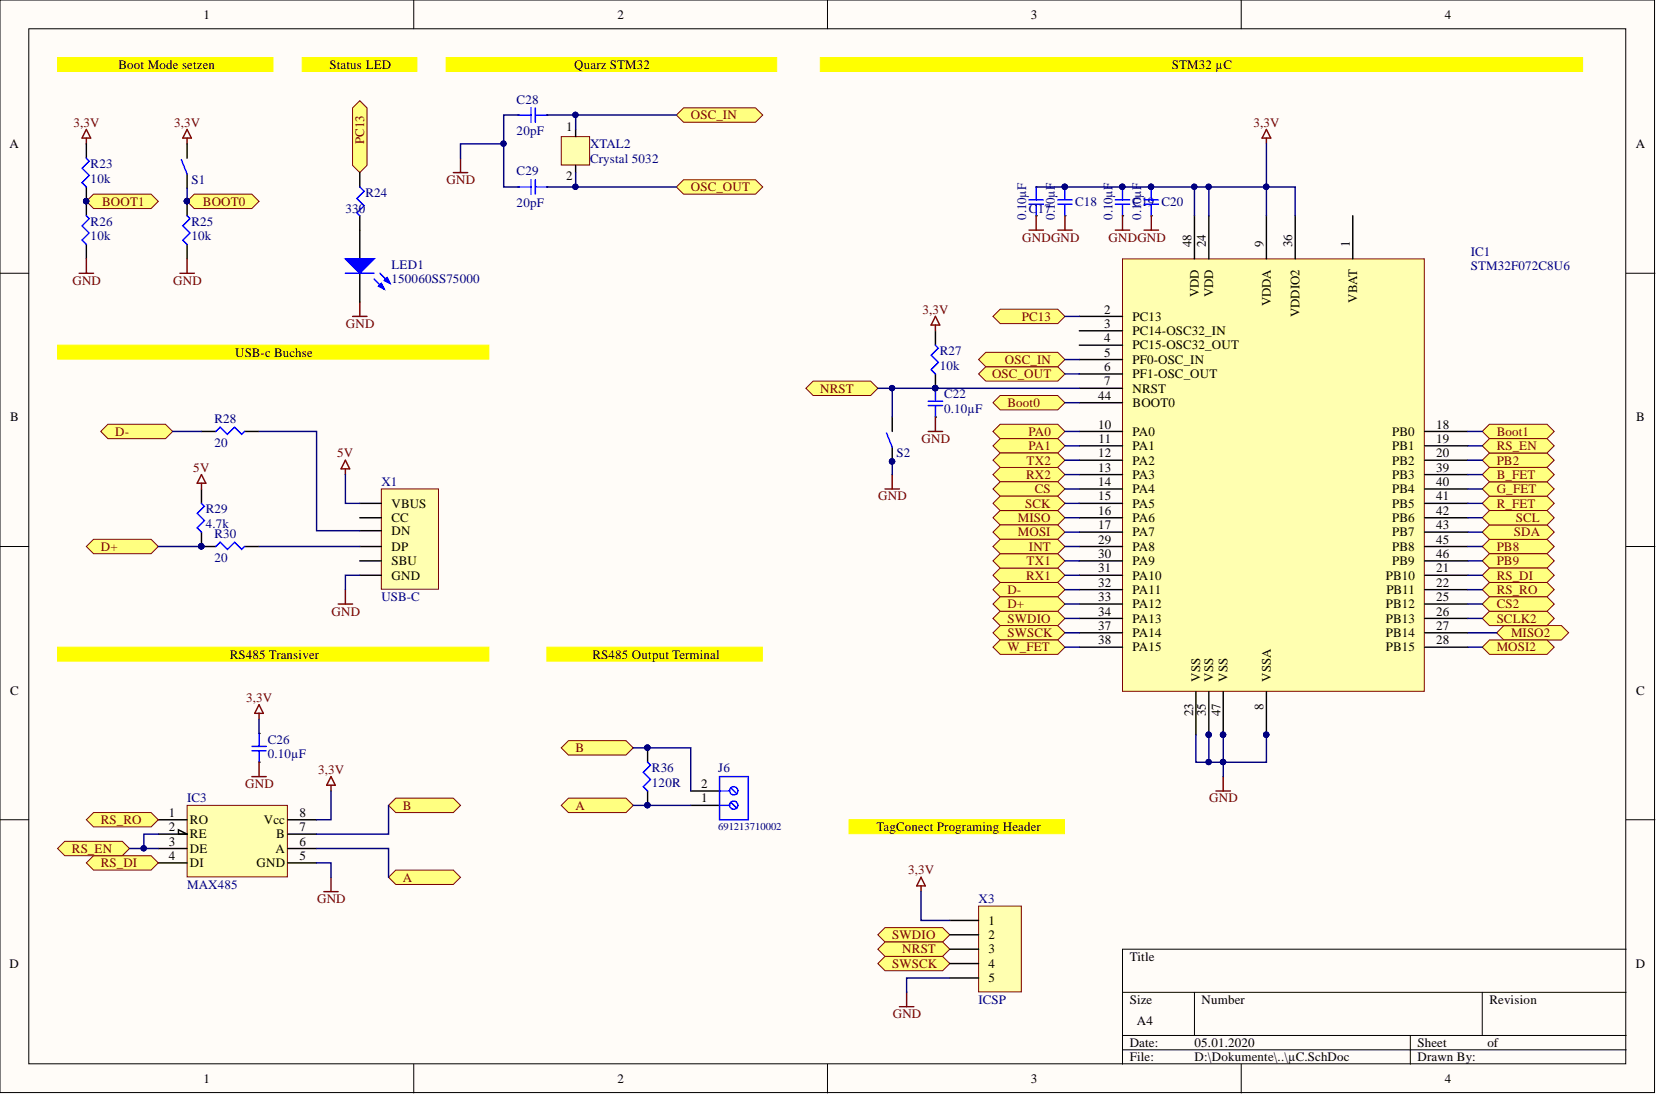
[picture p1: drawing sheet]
<svg xmlns="http://www.w3.org/2000/svg" width="292mm" height="193mm" viewBox="0 0 292 193" stroke-linecap="round" stroke-linejoin="round" font-family="sans-serif">
<defs><g id="words">
<g font-size="2.3">
<text x="35.9" y="3.3">1</text>
<text x="108.9" y="3.3">2</text>
<text x="181.8" y="3.3">3</text>
<text x="254.9" y="3.3">4</text>
<text x="20.9" y="12.2">Boot Mode setzen</text>
<text x="58.1" y="12.2">Status LED</text>
<text x="101.3" y="12.2">Quarz STM32</text>
<text x="206.7" y="12.2">STM32 µC</text>
<text x="99.8" y="23.1">1</text>
<text x="1.7" y="26.1">A</text>
<text x="288.5" y="26.1">A</text>
<text x="99.8" y="31.7">2</text>
<text x="210.2" y="43.6" transform="rotate(-90 210.2 43.6)">48</text>
<text x="212.7" y="43.6" transform="rotate(-90 212.7 43.6)">24</text>
<text x="222.9" y="43.6" transform="rotate(-90 222.9 43.6)">9</text>
<text x="228" y="43.6" transform="rotate(-90 228 43.6)">36</text>
<text x="238.1" y="43.6" transform="rotate(-90 238.1 43.6)">1</text>
<text x="211.5" y="52.4" transform="rotate(-90 211.5 52.4)">VDD</text>
<text x="214" y="52.4" transform="rotate(-90 214 52.4)">VDD</text>
<text x="239.4" y="53.4" transform="rotate(-90 239.4 53.4)">VBAT</text>
<text x="194.8" y="55.3">2</text>
<text x="194.8" y="57.8">3</text>
<text x="199.8" y="56.6">PC13</text>
<text x="199.8" y="59.1">PC14-OSC32_IN</text>
<text x="224.1" y="54" transform="rotate(-90 224.1 54)">VDDA</text>
<text x="229.2" y="56" transform="rotate(-90 229.2 56)">VDDIO2</text>
<text x="41.5" y="62.9">USB-c Buchse</text>
<text x="194.8" y="60.4">4</text>
<text x="194.8" y="62.9">5</text>
<text x="194.8" y="65.4">6</text>
<text x="199.8" y="61.6">PC15-OSC32_OUT</text>
<text x="199.8" y="64.2">PF0-OSC_IN</text>
<text x="193.7" y="70.5">44</text>
<text x="194.8" y="68">7</text>
<text x="199.8" y="66.7">PF1-OSC_OUT</text>
<text x="199.8" y="69.3">NRST</text>
<text x="199.8" y="71.8">BOOT0</text>
<text x="1.8" y="74.3">B</text>
<text x="193.7" y="75.6">10</text>
<text x="199.8" y="76.9">PA0</text>
<text x="245.5" y="76.9">PB0</text>
<text x="253.3" y="75.6">18</text>
<text x="288.6" y="74.3">B</text>
<text x="193.7" y="80.7">12</text>
<text x="193.7" y="83.2">13</text>
<text x="193.8" y="78.1">11</text>
<text x="199.8" y="79.4">PA1</text>
<text x="199.8" y="81.9">PA2</text>
<text x="245.5" y="79.4">PB1</text>
<text x="245.5" y="81.9">PB2</text>
<text x="253.3" y="83.2">39</text>
<text x="253.3" y="78.1">19</text>
<text x="253.3" y="80.7">20</text>
<text x="69" y="89.5">VBUS</text>
<text x="193.7" y="85.7">14</text>
<text x="193.7" y="88.3">15</text>
<text x="199.8" y="84.5">PA3</text>
<text x="199.8" y="87">PA4</text>
<text x="199.8" y="89.5">PA5</text>
<text x="245.5" y="89.5">PB5</text>
<text x="245.5" y="87">PB4</text>
<text x="245.5" y="84.5">PB3</text>
<text x="253.3" y="88.3">41</text>
<text x="253.3" y="85.7">40</text>
<text x="69" y="92.1">CC</text>
<text x="69" y="94.4">DN</text>
<text x="193.7" y="95.9">29</text>
<text x="193.7" y="90.8">16</text>
<text x="193.7" y="93.4">17</text>
<text x="199.8" y="92.1">PA6</text>
<text x="199.8" y="94.6">PA7</text>
<text x="245.5" y="94.6">PB7</text>
<text x="245.5" y="92.1">PB6</text>
<text x="253.3" y="95.9">45</text>
<text x="253.3" y="93.4">43</text>
<text x="253.3" y="90.8">42</text>
<text x="69" y="97.2">DP</text>
<text x="69" y="99.7">SBU</text>
<text x="193.7" y="101">31</text>
<text x="193.7" y="98.4">30</text>
<text x="199.8" y="99.7">PA9</text>
<text x="199.8" y="97.2">PA8</text>
<text x="245.5" y="99.7">PB9</text>
<text x="245.5" y="97.2">PB8</text>
<text x="253.3" y="98.4">46</text>
<text x="253.3" y="101">21</text>
<text x="69" y="102.2">GND</text>
<text x="193.7" y="106">33</text>
<text x="193.7" y="103.5">32</text>
<text x="199.8" y="107.3">PA12</text>
<text x="199.8" y="104.8">PA11</text>
<text x="199.8" y="102.2">PA10</text>
<text x="244.4" y="107.3">PB12</text>
<text x="244.4" y="102.2">PB10</text>
<text x="244.5" y="104.8">PB11</text>
<text x="253.3" y="106">25</text>
<text x="253.3" y="103.5">22</text>
<text x="193.7" y="113.6">38</text>
<text x="193.7" y="111.1">37</text>
<text x="193.7" y="108.6">34</text>
<text x="199.8" y="112.4">PA14</text>
<text x="199.8" y="109.8">PA13</text>
<text x="244.4" y="112.4">PB14</text>
<text x="244.4" y="109.8">PB13</text>
<text x="253.3" y="113.6">28</text>
<text x="253.3" y="111.1">27</text>
<text x="253.3" y="108.6">26</text>
<text x="40.5" y="116.2">RS485 Transiver</text>
<text x="104.5" y="116.2">RS485 Output Terminal</text>
<text x="199.8" y="114.9">PA15</text>
<text x="244.4" y="114.9">PB15</text>
<text x="1.8" y="122.5">C</text>
<text x="211.7" y="120.2" transform="rotate(-90 211.7 120.2)">VSS</text>
<text x="214" y="120.2" transform="rotate(-90 214 120.2)">VSS</text>
<text x="216.5" y="120.2" transform="rotate(-90 216.5 120.2)">VSS</text>
<text x="222.9" y="125.2" transform="rotate(-90 222.9 125.2)">8</text>
<text x="224.1" y="120.2" transform="rotate(-90 224.1 120.2)">VSSA</text>
<text x="288.6" y="122.5">C</text>
<text x="210.4" y="126.3" transform="rotate(-90 210.4 126.3)">23</text>
<text x="212.7" y="126.3" transform="rotate(-90 212.7 126.3)">35</text>
<text x="215.3" y="126.3" transform="rotate(-90 215.3 126.3)">47</text>
<text x="123.7" y="141.6">1</text>
<text x="123.7" y="139">2</text>
<text x="29.8" y="144.1">1</text>
<text x="29.8" y="146.6">2</text>
<text x="29.8" y="149.2">3</text>
<text x="33.5" y="145.4">RO</text>
<text x="33.5" y="147.9">RE</text>
<text x="46.5" y="145.4">Vcc</text>
<text x="48.7" y="147.9">B</text>
<text x="52.8" y="144.1">8</text>
<text x="52.8" y="146.6">7</text>
<text x="52.8" y="149.2">6</text>
<text x="154.6" y="146.6">TagConect Programing Header</text>
<text x="29.8" y="151.7">4</text>
<text x="33.5" y="150.4">DE</text>
<text x="33.5" y="153">DI</text>
<text x="45.3" y="153">GND</text>
<text x="48.6" y="150.4">A</text>
<text x="52.8" y="151.7">5</text>
<text x="174.4" y="163.1">1</text>
<text x="174.4" y="165.7">2</text>
<text x="1.7" y="170.7">D</text>
<text x="174.4" y="168.2">3</text>
<text x="174.4" y="170.7">4</text>
<text x="174.4" y="173.3">5</text>
<text x="199.3" y="169.5">Title</text>
<text x="288.5" y="170.7">D</text>
<text x="199.3" y="177.1">Size</text>
<text x="212" y="177.1">Number</text>
<text x="262.7" y="177.1">Revision</text>
<text x="199.3" y="184.7">Date:</text>
<text x="200.5" y="180.9">A4</text>
<text x="210.7" y="184.7">05.01.2020</text>
<text x="250" y="184.7">Sheet</text>
<text x="262.4" y="184.7">of</text>
<text x="35.9" y="191">1</text>
<text x="108.9" y="191">2</text>
<text x="181.8" y="191">3</text>
<text x="199.3" y="187.2">File:</text>
<text x="210.7" y="187.2">D:\Dokumente\..\µC.SchDoc</text>
<text x="250" y="187.2">Drawn By:</text>
<text x="254.9" y="191">4</text>
</g>
<g font-size="2.3" fill="#800000">
<text x="12.9" y="22.3">3,3V</text>
<text x="30.7" y="22.3">3,3V</text>
<text x="121.8" y="21.1">OSC_IN</text>
<text x="221.1" y="22.3">3,3V</text>
<text x="64.2" y="25.4" transform="rotate(-90 64.2 25.4)">PC13</text>
<text x="78.8" y="32.5">GND</text>
<text x="121.8" y="33.7">OSC_OUT</text>
<text x="18" y="36.3">BOOT1</text>
<text x="35.8" y="36.3">BOOT0</text>
<text x="180.3" y="42.6">GNDGND</text>
<text x="195.5" y="42.6">GNDGND</text>
<text x="12.8" y="50.2">GND</text>
<text x="30.5" y="50.2">GND</text>
<text x="61" y="57.8">GND</text>
<text x="162.7" y="55.3">3,3V</text>
<text x="180.2" y="56.6">PC13</text>
<text x="177.3" y="64.2">OSC_IN</text>
<text x="144.7" y="69.3">NRST</text>
<text x="175" y="66.7">OSC_OUT</text>
<text x="177.7" y="71.8">Boot0</text>
<text x="20.3" y="76.9">D-</text>
<text x="181.4" y="76.9">PA0</text>
<text x="264" y="76.9">Boot1</text>
<text x="34.1" y="83.2">5V</text>
<text x="59.5" y="80.7">5V</text>
<text x="162.5" y="78.1">GND</text>
<text x="181.1" y="81.9">TX2</text>
<text x="181.4" y="79.4">PA1</text>
<text x="264" y="81.9">PB2</text>
<text x="264" y="79.4">RS_EN</text>
<text x="154.9" y="88.3">GND</text>
<text x="180.8" y="89.5">SCK</text>
<text x="181" y="84.5">RX2</text>
<text x="182.5" y="87">CS</text>
<text x="264" y="89.5">R_FET</text>
<text x="264" y="87">G_FET</text>
<text x="264" y="84.5">B_FET</text>
<text x="179.6" y="92.1">MISO</text>
<text x="179.6" y="94.6">MOSI</text>
<text x="267" y="94.6">SDA</text>
<text x="267.4" y="92.1">SCL</text>
<text x="17.8" y="97.2">D+</text>
<text x="181.1" y="99.7">TX1</text>
<text x="181.5" y="97.2">INT</text>
<text x="264" y="97.2">PB8</text>
<text x="264" y="99.7">PB9</text>
<text x="177.7" y="104.8">D-</text>
<text x="177.7" y="107.3">D+</text>
<text x="181" y="102.2">RX1</text>
<text x="264" y="104.8">RS_RO</text>
<text x="264" y="102.2">RS_DI</text>
<text x="264" y="107.3">CS2</text>
<text x="58.5" y="108.6">GND</text>
<text x="177.7" y="109.8">SWDIO</text>
<text x="177.7" y="112.4">SWSCK</text>
<text x="264" y="109.8">SCLK2</text>
<text x="266.5" y="112.4">MISO2</text>
<text x="177.7" y="114.9">W_FET</text>
<text x="264" y="114.9">MOSI2</text>
<text x="43.4" y="123.8">3,3V</text>
<text x="56.1" y="136.5">3,3V</text>
<text x="101.5" y="132.7">B</text>
<text x="43.2" y="139">GND</text>
<text x="71.1" y="142.8">B</text>
<text x="101.5" y="142.8">A</text>
<text x="213.3" y="141.6">GND</text>
<text x="17.8" y="145.4">RS_RO</text>
<text x="12.7" y="150.4">RS_EN</text>
<text x="17.8" y="153">RS_DI</text>
<text x="71.1" y="155.5">A</text>
<text x="160.2" y="154.2">3,3V</text>
<text x="55.9" y="159.3">GND</text>
<text x="157.4" y="165.7">SWDIO</text>
<text x="157.4" y="170.7">SWSCK</text>
<text x="159.2" y="168.2">NRST</text>
<text x="157.5" y="179.6">GND</text>
</g>
<g font-size="2.3" fill="#000080">
<text x="91.1" y="18.3">C28</text>
<text x="91.1" y="23.8">20pF</text>
<text x="16" y="29.7">R23</text>
<text x="104.1" y="26.1">XTAL2</text>
<text x="104.1" y="28.7">Crystal 5032</text>
<text x="16" y="32.2">10k</text>
<text x="33.8" y="32.5">S1</text>
<text x="64.5" y="34.8">R24</text>
<text x="91.1" y="31">C29</text>
<text x="16" y="39.8">R26</text>
<text x="33.8" y="39.8">R25</text>
<text x="60.9" y="37.5">330</text>
<text x="91.1" y="36.5">20pF</text>
<text x="181" y="38.8" transform="rotate(-90 181 38.8)">0.10µF</text>
<text x="181.5" y="37.5">C17</text>
<text x="186.1" y="38.8" transform="rotate(-90 186.1 38.8)">0.10µF</text>
<text x="189.6" y="36.3">C18</text>
<text x="196.2" y="38.8" transform="rotate(-90 196.2 38.8)">0.10µF</text>
<text x="199.8" y="36.3">C19</text>
<text x="201.3" y="38.8" transform="rotate(-90 201.3 38.8)">0.10µF</text>
<text x="204.9" y="36.3">C20</text>
<text x="16" y="42.4">10k</text>
<text x="33.8" y="42.4">10k</text>
<text x="69" y="47.4">LED1</text>
<text x="259.4" y="45.2">IC1</text>
<text x="259.4" y="47.7">STM32F072C8U6</text>
<text x="69" y="50">150060SS75000</text>
<text x="165.8" y="62.7">R27</text>
<text x="165.8" y="65.2">10k</text>
<text x="166.5" y="70.3">C22</text>
<text x="37.8" y="74.6">R28</text>
<text x="166.5" y="72.8">0.10µF</text>
<text x="37.8" y="78.9">20</text>
<text x="158.1" y="80.7">S2</text>
<text x="67.3" y="85.7">X1</text>
<text x="36.3" y="90.6">R29</text>
<text x="36.3" y="93.1">4.7k</text>
<text x="37.8" y="94.9">R30</text>
<text x="37.8" y="99.2">20</text>
<text x="67.3" y="106">USB-C</text>
<text x="47.2" y="131.2">C26</text>
<text x="47.2" y="133.7">0.10µF</text>
<text x="115" y="136.2">R36</text>
<text x="126.7" y="136.2">J6</text>
<text x="33" y="141.6">IC3</text>
<text x="115" y="138.8">120R</text>
<text x="33" y="156.8">MAX485</text>
<text x="172.6" y="159.3">X3</text>
<text x="172.6" y="177.1">ICSP</text>
</g>
<text font-size="1.9" fill="#000080" x="126.7" y="146.5">691213710002</text>
</g></defs>
<g fill="#fffcf8" stroke="#000" stroke-width=".18">
<path d="M0 0h291.8v192.7h-291.8z"/>
<path d="M5.1 5.1h281.7v182.5h-281.7z"/>
</g>
<g fill="none" stroke="#000" stroke-width=".18">
<path d="M73 0v5.1M146 0v5.1M218.9 0v5.1M0 48.2h5.1M286.8 48.2h5.1M0 96.4h5.1M286.8 96.4h5.1M0 144.6h5.1M286.8 144.6h5.1M198 175h88.8M210.7 175v7.6M261.5 175v7.6"/>
<path d="M286.8 167.4h-88.8v20.3M73 187.7v5.1M146 187.7v5.1M198 182.6h88.8M198 185.2h88.8M218.9 187.7v5.1M248.8 182.6v5.1"/>
</g>
<path d="M182.8 38.1v2.5M187.8 38.1v2.5M198 38.1v2.5M203.1 38.1v2.5M223.4 22.8l.7 1.6h-1.5zM223.4 24.4v1M181.5 40.6h2.5M186.6 40.6h2.5M196.7 40.6h2.6M201.8 40.6h2.5" fill="none" stroke="#800000" stroke-width=".25"/>
<path d="M182.8 33h.1M182.8 38.1h.1M187.8 33h.1M187.8 38.1h.1M198 33h.1M198 38.1h.1M203.1 33h.1M203.1 38.1h.1" fill="none" stroke="#000" stroke-width=".25"/>
<g fill="none" stroke="#00f" stroke-width=".25">
<path d="M181.5 36h2.5M181.5 35.3h2.5M182.8 33v2.3M182.8 36v2.1M186.6 36h2.5M186.6 35.3h2.5M187.8 33v2.3M187.8 36v2.1M196.7 36h2.6M196.7 35.3h2.6M198 33v2.3M198 36v2.1"/>
<path d="M201.8 36h2.5M201.8 35.3h2.5M203.1 33v2.3M203.1 36v2.1"/>
</g>
<g fill="#000080" stroke="#000080" stroke-width=".18">
<circle cx="187.8" cy="32.9" r=".47"/>
<circle cx="198" cy="32.9" r=".47"/>
<circle cx="203" cy="32.9" r=".47"/>
</g>
<g fill="#ffff80" stroke="#800000" stroke-width=".18">
<path d="M175.2 55.8l1.2-1.3h10.2l1.2 1.3-1.2 1.3h-10.2z" fill-rule="evenodd"/>
<path d="M175.2 76.1l1.2-1.3h10.2l1.2 1.3-1.2 1.3h-10.2z" fill-rule="evenodd"/>
<path d="M175.2 78.6l1.2-1.2h10.2l1.2 1.2-1.2 1.3h-10.2z" fill-rule="evenodd"/>
<path d="M261.5 81.2l1.2-1.3h10.2l1.2 1.3-1.2 1.2h-10.2z" fill-rule="evenodd"/>
<path d="M261.5 96.4l1.2-1.3h10.2l1.2 1.3-1.2 1.3h-10.2z" fill-rule="evenodd"/>
<path d="M261.5 98.9l1.2-1.2h10.2l1.2 1.2-1.2 1.3h-10.2z" fill-rule="evenodd"/>
<path d="M175.2 71l1.2-1.2h10.2l1.2 1.2-1.2 1.3h-10.2z" fill-rule="evenodd"/>
</g>
<path d="M214.5 139.5h2.5M215.8 137v2.5" fill="none" stroke="#800000" stroke-width=".25"/>
<g fill="#ffff80" stroke="#800000" stroke-width=".18">
<path d="M142.2 68.5l1.2-1.3h10.2l1.2 1.3-1.2 1.3h-10.2z" fill-rule="evenodd"/>
<path d="M154.8 164.9l1.3-1.3h10.2l1.2 1.3-1.2 1.3h-10.2z" fill-rule="evenodd"/>
<path d="M154.8 170l1.3-1.3h10.2l1.2 1.3-1.2 1.2h-10.2z" fill-rule="evenodd"/>
</g>
<path d="M162.5 154.7l.7 1.6h-1.5zM162.5 156.3v1M158.7 177.6h2.5M159.9 175v2.6" fill="none" stroke="#800000" stroke-width=".25"/>
<path d="M154.8 167.4l1.3-1.2h10.2l1.2 1.2-1.2 1.3h-10.2z" fill-rule="evenodd" fill="#ffff80" stroke="#800000" stroke-width=".18"/>
<path d="M172.6 159.8h7.6v15.2h-7.6z" fill="#ffffb0" stroke="#800000" stroke-width=".18"/>
<path d="M33 35.5v2.6M33 43.1v2.6M167.5 162.4h5.1M167.5 164.9h5.1M167.5 167.4h5.1M167.5 170h5.1M167.5 172.5h5.1" fill="none" stroke="#000" stroke-width=".25"/>
<circle cx="33" cy="35.5" r=".47" fill="#000080" stroke="#000080" stroke-width=".18"/>
<path d="M33 38.1l.5 .5-1.3 1.2 1.3 1.3-1.3 1.3 .8 .7" fill="none" stroke="#00f" stroke-width=".25"/>
<path d="M33 24.4v1M33 22.8l.8 1.6h-1.6zM31.7 48.2h2.6M33 45.7v2.5" fill="none" stroke="#800000" stroke-width=".25"/>
<path d="M33 35.5l1.3-1.3h10.1l1.3 1.3-1.3 1.3h-10.1z" fill-rule="evenodd" fill="#ffff80" stroke="#800000" stroke-width=".18"/>
<g fill="#000080" stroke="#000080" stroke-width=".18">
<circle cx="33" cy="35.5" r=".47"/>
<circle cx="165" cy="68.5" r=".47"/>
</g>
<path d="M10.2 10.1h38v2.5h-38z" fill="#ff0" stroke="#ff0" stroke-width=".18"/>
<path d="M165 58.3v2.6M165 68.5h.1M165 73.6h.1M165 66v2.5" fill="none" stroke="#000" stroke-width=".25"/>
<path d="M163.7 71.5h2.6M163.7 70.8h2.6M165 60.9l.5 .5-1.3 1.3 1.3 1.2-1.3 1.3 .8 .8M165 68.5v2.3M165 71.5v2.1" fill="none" stroke="#00f" stroke-width=".25"/>
<path d="M165 55.8l.8 1.5h-1.6zM165 57.3v1M163.7 76.1h2.6M165 73.6v2.5" fill="none" stroke="#800000" stroke-width=".25"/>
<path d="M15.2 96.4l1.3-1.3h10.2l1.2 1.3-1.2 1.3h-10.2z" fill-rule="evenodd" fill="#ffff80" stroke="#800000" stroke-width=".18"/>
<path d="M35.5 76.1h2.6M43.2 76.1h2.5M35.5 93.9v2.5h2.6M35.5 86.3v2.5M43.2 96.4h2.5" fill="none" stroke="#000" stroke-width=".25"/>
<circle cx="35.5" cy="96.4" r=".47" fill="#000080" stroke="#000080" stroke-width=".18"/>
<path d="M38.1 76.1l.7-.8 1.3 1.3 1.3-1.3 1.2 1.3 .6-.5M35.5 88.8l.5 .5-1.2 1.3 1.2 1.2-1.2 1.3 .7 .8M38.1 96.4l.7-.8 1.3 1.3 1.3-1.3 1.2 1.3 .6-.5" fill="none" stroke="#00f" stroke-width=".25"/>
<path d="M35.5 83.7l.8 1.5h-1.5zM35.5 85.2v1.1M60.9 81.2l.8 1.5h-1.5zM60.9 82.7v1" fill="none" stroke="#800000" stroke-width=".25"/>
<path d="M62.2 19l1.3-1.2 1.2 1.2v10.2l-1.2 1.2-1.3-1.2z" fill-rule="evenodd" fill="#ffff80" stroke="#800000" stroke-width=".18"/>
<path d="M62.2 55.8h2.5M63.5 53.3v2.5" fill="none" stroke="#800000" stroke-width=".25"/>
<path d="M63.5 30.4v2.6M63.5 38.1v7.6M63.5 48.2v5.1" fill="none" stroke="#000" stroke-width=".25"/>
<path d="M63.5 33l.7 .7-1.2 1.3 1.2 1.3-1.2 1.2 .5 .6" fill="none" stroke="#00f" stroke-width=".25"/>
<path d="M60.9 45.7h5.1l-2.5 2.5z" fill="#00f"/>
<path d="M60.9 45.7h5.1l-2.5 2.5zM66 49.2l1.8 1.8" fill="none" stroke="#00f" stroke-width=".25"/>
<path d="M66.8 50.5l.5-.5 .5 1z" fill="#00f"/>
<path d="M60.9 48.2h5.1M66.8 50.5l.5-.5 .5 1zM67 48.2l1.8 1.8" fill="none" stroke="#00f" stroke-width=".25"/>
<path d="M67.8 49.5l.5-.5 .5 1z" fill="#00f"/>
<path d="M15.2 38.1l.5 .5-1.2 1.2 1.2 1.3-1.2 1.3 .7 .7M67.8 49.5l.5-.5 .5 1z" fill="none" stroke="#00f" stroke-width=".25"/>
<path d="M15.2 24.4v1M15.2 22.8l.8 1.6h-1.5zM14 48.2h2.5M15.2 45.7v2.5M156.1 86.3h2.6M157.4 83.7v2.6" fill="none" stroke="#800000" stroke-width=".25"/>
<path d="M15.2 35.5v2.6M15.2 43.1v2.6" fill="none" stroke="#000" stroke-width=".25"/>
<circle cx="15.2" cy="35.5" r=".47" fill="#000080" stroke="#000080" stroke-width=".18"/>
<path d="M15.2 35.5l1.3-1.3h10.2l1.2 1.3-1.2 1.3h-10.2z" fill-rule="evenodd" fill="#ffff80" stroke="#800000" stroke-width=".18"/>
<circle cx="15.2" cy="35.5" r=".47" fill="#000080" stroke="#000080" stroke-width=".18"/>
<path d="M15.2 25.4v2.5M15.2 33v2.5" fill="none" stroke="#000" stroke-width=".25"/>
<path d="M15.2 27.9l.5 .5-1.2 1.3 1.2 1.3-1.2 1.2 .7 .8" fill="none" stroke="#00f" stroke-width=".25"/>
<path d="M53.3 10.1h20.2v2.5h-20.2z" fill="#ff0" stroke="#ff0" stroke-width=".18"/>
<path d="M33 142.1h17.7v12.6h-17.7z" fill="#ffffb0" stroke="#800000" stroke-width=".18"/>
<path d="M27.9 144.6h5.1M27.9 147.1h5.1M27.9 149.7h5.1M27.9 152.2h5.1M31.5 146.4l1.5 .7h-1.5zM50.8 144.6h5M50.8 147.1h5M50.8 149.7h5M50.8 152.2h5" fill="none" stroke="#000" stroke-width=".25"/>
<g fill="#ffff80" stroke="#800000" stroke-width=".18">
<path d="M15.2 144.6l1.3-1.3h10.2l1.2 1.3-1.2 1.3h-10.2z" fill-rule="evenodd"/>
<path d="M15.2 152.2l1.3-1.3h10.2l1.2 1.3-1.2 1.3h-10.2z" fill-rule="evenodd"/>
<path d="M10.2 149.7l1.2-1.3h10.2l1.2 1.3-1.2 1.2h-10.2z" fill-rule="evenodd"/>
</g>
<path d="M58.4 137l.7 1.5h-1.5zM58.4 138.5v1M57.1 157.3h2.6M58.4 154.7v2.6" fill="none" stroke="#800000" stroke-width=".25"/>
<g fill="#ffff80" stroke="#800000" stroke-width=".18">
<path d="M68.5 142.1l1.3-1.3h10.2l1.2 1.3-1.2 1.2h-10.2z" fill-rule="evenodd"/>
<path d="M68.5 154.7l1.3-1.2h10.2l1.2 1.2-1.2 1.3h-10.2z" fill-rule="evenodd"/>
<path d="M261.5 88.8l1.2-1.3h10.2l1.2 1.3-1.2 1.3h-10.2z" fill-rule="evenodd"/>
<path d="M261.5 86.3l1.2-1.3h10.2l1.2 1.3-1.2 1.2h-10.2z" fill-rule="evenodd"/>
<path d="M261.5 83.7l1.2-1.3h10.2l1.2 1.3-1.2 1.3h-10.2z" fill-rule="evenodd"/>
<path d="M261.5 104l1.2-1.3h10.2l1.2 1.3-1.2 1.3h-10.2z" fill-rule="evenodd"/>
<path d="M261.5 101.5l1.2-1.3h10.2l1.2 1.3-1.2 1.2h-10.2z" fill-rule="evenodd"/>
<path d="M175.2 109.1l1.2-1.3h10.2l1.2 1.3-1.2 1.2h-10.2z" fill-rule="evenodd"/>
<path d="M175.2 111.6l1.2-1.3h10.2l1.2 1.3-1.2 1.3h-10.2z" fill-rule="evenodd"/>
</g>
<path d="M121.8 139.5h5.1M121.8 142.1h5.1" fill="none" stroke="#000" stroke-width=".25"/>
<circle cx="129.4" cy="142" r=".72" fill="#fff" stroke="#00f" stroke-width=".25"/>
<path d="M128.9 141.5l1.1 1.1" fill="none" stroke="#00f" stroke-width=".25"/>
<circle cx="129.4" cy="139.5" r=".72" fill="#fff" stroke="#00f" stroke-width=".25"/>
<path d="M126.9 137h5.1v7.6h-5.1zM126.9 139.5h1.8M128.9 139l1.1 1.1M126.9 142.1h1.8" fill="none" stroke="#00f" stroke-width=".25"/>
<g fill="#ffff80" stroke="#800000" stroke-width=".18">
<path d="M99 142.1l1.3-1.3h10.1l1.3 1.3-1.3 1.2h-10.1z" fill-rule="evenodd"/>
<path d="M99 131.9l1.3-1.3h10.1l1.3 1.3-1.3 1.3h-10.1z" fill-rule="evenodd"/>
</g>
<path d="M45.7 129.4h.1M45.7 134.4h.1M114.2 131.9v2.5M114.2 139.5v2.6" fill="none" stroke="#000" stroke-width=".25"/>
<g fill="#000080" stroke="#000080" stroke-width=".18">
<circle cx="114.2" cy="131.9" r=".47"/>
<circle cx="114.2" cy="142" r=".47"/>
</g>
<path d="M44.4 132.4h2.6M44.4 131.7h2.6M45.7 129.4v2.3M45.7 132.4v2M114.2 134.4l.5 .6-1.2 1.2 1.2 1.3-1.2 1.3 .7 .7" fill="none" stroke="#00f" stroke-width=".25"/>
<path d="M44.4 137h2.6M45.7 124.3l.8 1.5h-1.6zM45.7 125.8v1M45.7 134.4v2.6" fill="none" stroke="#800000" stroke-width=".25"/>
<g fill="#ffff80" stroke="#800000" stroke-width=".18">
<path d="M172.6 66l1.3-1.3h12.7l1.2 1.3-1.2 1.2h-12.7z" fill-rule="evenodd"/>
<path d="M172.6 63.4l1.3-1.2h12.7l1.2 1.2-1.2 1.3h-12.7z" fill-rule="evenodd"/>
<path d="M119.3 20.3l1.3-1.3h12.7l1.2 1.3-1.2 1.3h-12.7z" fill-rule="evenodd"/>
<path d="M119.3 33l1.3-1.3h12.7l1.2 1.3-1.2 1.2h-12.7z" fill-rule="evenodd"/>
</g>
<path d="M99 24.1h5v5h-5z" fill="#ffffb0" stroke="#800000" stroke-width=".18"/>
<path d="M91.4 20.3h.1M91.4 33h.1M96.5 20.3h.1M96.5 33h.1M101.5 22.8v1.3M101.5 29.2v1.2" fill="none" stroke="#000" stroke-width=".25"/>
<path d="M93.7 19v2.6M94.4 19v2.6M91.4 20.3h2.3M91.4 33h2.3M93.7 31.7v2.5M94.4 31.7v2.5M94.4 20.3h2.1M94.4 33h2.1" fill="none" stroke="#00f" stroke-width=".25"/>
<path d="M80 30.4h2.5M81.2 27.9v2.5" fill="none" stroke="#800000" stroke-width=".25"/>
<path d="M67.3 86.3h10v17.6h-10z" fill="#ffffb0" stroke="#800000" stroke-width=".18"/>
<path d="M63.5 88.8h3.8M63.5 91.3h3.8M63.5 93.6h3.8M63.5 96.4h3.8M63.5 98.9h3.8M63.5 101.5h3.8" fill="none" stroke="#000" stroke-width=".25"/>
<path d="M59.7 106.5h2.5M60.9 104v2.5" fill="none" stroke="#800000" stroke-width=".25"/>
<g fill="#ffff80" stroke="#800000" stroke-width=".18">
<path d="M175.2 101.5l1.2-1.3h10.2l1.2 1.3-1.2 1.2h-10.2z" fill-rule="evenodd"/>
<path d="M175.2 83.7l1.2-1.3h10.2l1.2 1.3-1.2 1.3h-10.2z" fill-rule="evenodd"/>
<path d="M175.2 91.3l1.2-1.2h10.2l1.2 1.2-1.2 1.3h-10.2z" fill-rule="evenodd"/>
<path d="M175.2 86.3l1.2-1.3h10.2l1.2 1.3-1.2 1.2h-10.2z" fill-rule="evenodd"/>
<path d="M175.2 98.9l1.2-1.2h10.2l1.2 1.2-1.2 1.3h-10.2z" fill-rule="evenodd"/>
<path d="M175.2 81.2l1.2-1.3h10.2l1.2 1.3-1.2 1.2h-10.2z" fill-rule="evenodd"/>
<path d="M175.2 93.9l1.2-1.3h10.2l1.2 1.3-1.2 1.2h-10.2z" fill-rule="evenodd"/>
<path d="M175.2 88.8l1.2-1.3h10.2l1.2 1.3-1.2 1.3h-10.2z" fill-rule="evenodd"/>
<path d="M261.5 93.9l1.2-1.3h10.2l1.2 1.3-1.2 1.2h-10.2z" fill-rule="evenodd"/>
<path d="M261.5 91.3l1.2-1.2h10.2l1.2 1.2-1.2 1.3h-10.2z" fill-rule="evenodd"/>
<path d="M264 111.6l1.3-1.3h10.1l1.3 1.3-1.3 1.3h-10.1z" fill-rule="evenodd"/>
<path d="M261.5 109.1l1.2-1.3h10.2l1.2 1.3-1.2 1.2h-10.2z" fill-rule="evenodd"/>
<path d="M261.5 106.5l1.2-1.2h10.2l1.2 1.2-1.2 1.3h-10.2z" fill-rule="evenodd"/>
<path d="M261.5 114.2l1.2-1.3h10.2l1.2 1.3-1.2 1.2h-10.2z" fill-rule="evenodd"/>
<path d="M175.2 96.4l1.2-1.3h10.2l1.2 1.3-1.2 1.3h-10.2z" fill-rule="evenodd"/>
<path d="M261.5 76.1l1.2-1.3h10.2l1.2 1.3-1.2 1.3h-10.2z" fill-rule="evenodd"/>
<path d="M261.5 78.6l1.2-1.2h10.2l1.2 1.2-1.2 1.3h-10.2z" fill-rule="evenodd"/>
<path d="M175.2 114.2l1.2-1.3h10.2l1.2 1.3-1.2 1.2h-10.2z" fill-rule="evenodd"/>
</g>
<path d="M33 25.4v2.5M33 30.7v2.5M157.4 73.6v2.5M157.4 78.9v2.5" fill="none" stroke="#000" stroke-width=".25"/>
<path d="M32 28.2l1 2.5M156.4 76.4l1 2.5" fill="none" stroke="#00f" stroke-width=".25"/>
<circle cx="157.3" cy="81.4" r=".47" fill="#000080" stroke="#000080" stroke-width=".18"/>
<g fill="#ff0" stroke="#ff0" stroke-width=".18">
<path d="M10.2 114.2h76v2.4h-76z"/>
<path d="M10.2 60.9h76v2.4h-76z"/>
<path d="M78.7 10.1h58.3v2.5h-58.3z"/>
<path d="M144.7 10.1h134.4v2.5h-134.4z"/>
<path d="M96.5 114.2h38v2.4h-38z"/>
<path d="M149.8 144.6h38v2.5h-38z"/>
</g>
<path d="M17.8 76.1l1.2-1.3h10.2l1.3 1.3-1.3 1.3h-10.2z" fill-rule="evenodd" fill="#ffff80" stroke="#800000" stroke-width=".18"/>
<path d="M198 45.7h53.2v76.2h-53.2z" fill="#ffffb0" stroke="#800000" stroke-width=".18"/>
<g fill="none" stroke="#000" stroke-width=".25">
<path d="M210.7 38.1v7.6M213.2 38.1v7.6M223.4 38.1v7.6M228.5 38.1v7.6M238.6 38.1v7.6M190.4 55.8h7.6M190.4 58.3h7.6M190.4 60.9h7.6M190.4 63.4h7.6M190.4 66h7.6M190.4 68.5h7.6M190.4 76.1h7.6"/>
<path d="M190.4 78.6h7.6M190.4 71h7.6M251.3 76.1h7.6M251.3 78.6h7.6M190.4 81.2h7.6M190.4 98.9h7.6M190.4 96.4h7.6M190.4 93.9h7.6M190.4 91.3h7.6M190.4 88.8h7.6M190.4 86.3h7.6M190.4 83.7h7.6"/>
<path d="M251.3 81.2h7.6M251.3 98.9h7.6M251.3 96.4h7.6M251.3 93.9h7.6M251.3 91.3h7.6M251.3 88.8h7.6M251.3 86.3h7.6M251.3 83.7h7.6M190.4 114.2h7.6M190.4 111.6h7.6M190.4 109.1h7.6M190.4 106.5h7.6"/>
<path d="M190.4 104h7.6M190.4 101.5h7.6M251.3 114.2h7.6M251.3 111.6h7.6M251.3 109.1h7.6M251.3 106.5h7.6M251.3 104h7.6M251.3 101.5h7.6M210.9 122v7.6M213.2 122v7.6M215.8 122v7.6M223.4 122v7.6"/>
</g>
<g fill="#000080" stroke="#000080" stroke-width=".18">
<circle cx="223.3" cy="129.6" r=".47"/>
<circle cx="215.7" cy="129.6" r=".47"/>
<circle cx="213.2" cy="129.6" r=".47"/>
</g>
<g fill="#ffff80" stroke="#800000" stroke-width=".18">
<path d="M175.2 104l1.2-1.3h10.2l1.2 1.3-1.2 1.3h-10.2z" fill-rule="evenodd"/>
<path d="M175.2 106.5l1.2-1.2h10.2l1.2 1.2-1.2 1.3h-10.2z" fill-rule="evenodd"/>
</g>
<g fill="none" stroke="#000080" stroke-width=".25">
<path d="M33 33.2v2.3M88.8 25.4h-7.6v2.5M91.4 20.3h-2.6v12.7h2.6M96.5 33h22.8M96.5 20.3h22.8M101.5 20.3v2.5M101.5 30.4v2.6M210.7 33v5.1M213.2 33v5.1M223.4 38.1v-5.1h5.1v5.1M223.4 25.4v7.6h-40.6M187.8 55.8h2.6"/>
<path d="M30.5 76.1h5M45.7 76.1h10.1v17.5h7.7M154.8 68.5h35.6M157.4 68.5v5.1M187.8 76.1h2.6M187.8 78.6h2.6M187.8 71h2.6M187.8 63.4h2.6M187.8 66h2.6M258.9 76.1h2.6M258.9 78.6h2.6M27.9 96.4h7.6"/>
<path d="M45.7 96.4h17.8M60.9 83.7v5.1h2.6M157.4 81.2v2.5M187.8 96.4h2.6M187.8 81.2h2.6M187.8 83.7h2.6M187.8 91.3h2.6M187.8 93.9h2.6M187.8 88.8h2.6M187.8 86.3h2.6M187.8 98.9h2.6M258.9 96.4h2.6"/>
<path d="M258.9 81.2h2.6M258.9 83.7h2.6M258.9 91.3h2.6M258.9 93.9h2.6M258.9 88.8h2.6M258.9 86.3h2.6M258.9 98.9h2.6M63.5 101.5h-2.6v2.5M187.8 101.5h2.6M187.8 111.6h2.6M187.8 109.1h2.6M187.8 104h2.6"/>
<path d="M187.8 106.5h2.6M187.8 114.2h2.6M258.9 101.5h2.6M258.9 111.6h5.1M258.9 109.1h2.6M258.9 104h2.6M258.9 106.5h2.6M258.9 114.2h2.6M45.7 126.8v2.6M58.4 139.5v5.1h-2.6M111.7 131.9h10.1v7.6M210.9 129.6v4.8h2.3"/>
<path d="M213.2 129.4v5h10.2v-5M215.8 129.4v7.6M22.8 149.7h5.1M27.9 147.1h-2.5v2.6M55.8 152.2h2.6v2.5M55.8 149.7h12.7v5M68.5 142.1v5h-12.7M111.7 142.1h10.1M162.5 157.3v5.1h5M167.5 172.5h-7.6v2.5"/>
</g>
<g fill="#000080" stroke="#000080" stroke-width=".18">
<circle cx="223.3" cy="32.9" r=".47"/>
<circle cx="210.7" cy="32.9" r=".47"/>
<circle cx="213.2" cy="32.9" r=".47"/>
<circle cx="213.2" cy="129.6" r=".47"/>
<circle cx="213.2" cy="134.4" r=".47"/>
<circle cx="215.7" cy="134.4" r=".47"/>
<circle cx="223.3" cy="129.6" r=".47"/>
<circle cx="35.5" cy="96.4" r=".47"/>
<circle cx="25.3" cy="149.6" r=".47"/>
<circle cx="114.2" cy="131.9" r=".47"/>
<circle cx="114.2" cy="142" r=".47"/>
<circle cx="88.8" cy="25.3" r=".47"/>
<circle cx="101.5" cy="32.9" r=".47"/>
<circle cx="101.5" cy="20.3" r=".47"/>
<circle cx="157.3" cy="81.4" r=".47"/>
<circle cx="215.7" cy="129.6" r=".47"/>
<circle cx="203" cy="32.9" r=".47"/>
<circle cx="198" cy="32.9" r=".47"/>
<circle cx="187.8" cy="32.9" r=".47"/>
<circle cx="165" cy="68.5" r=".47"/>
<circle cx="157.3" cy="68.5" r=".47"/>
<circle cx="33" cy="35.5" r=".47"/>
</g>
<use href="#words"/>
</svg>
